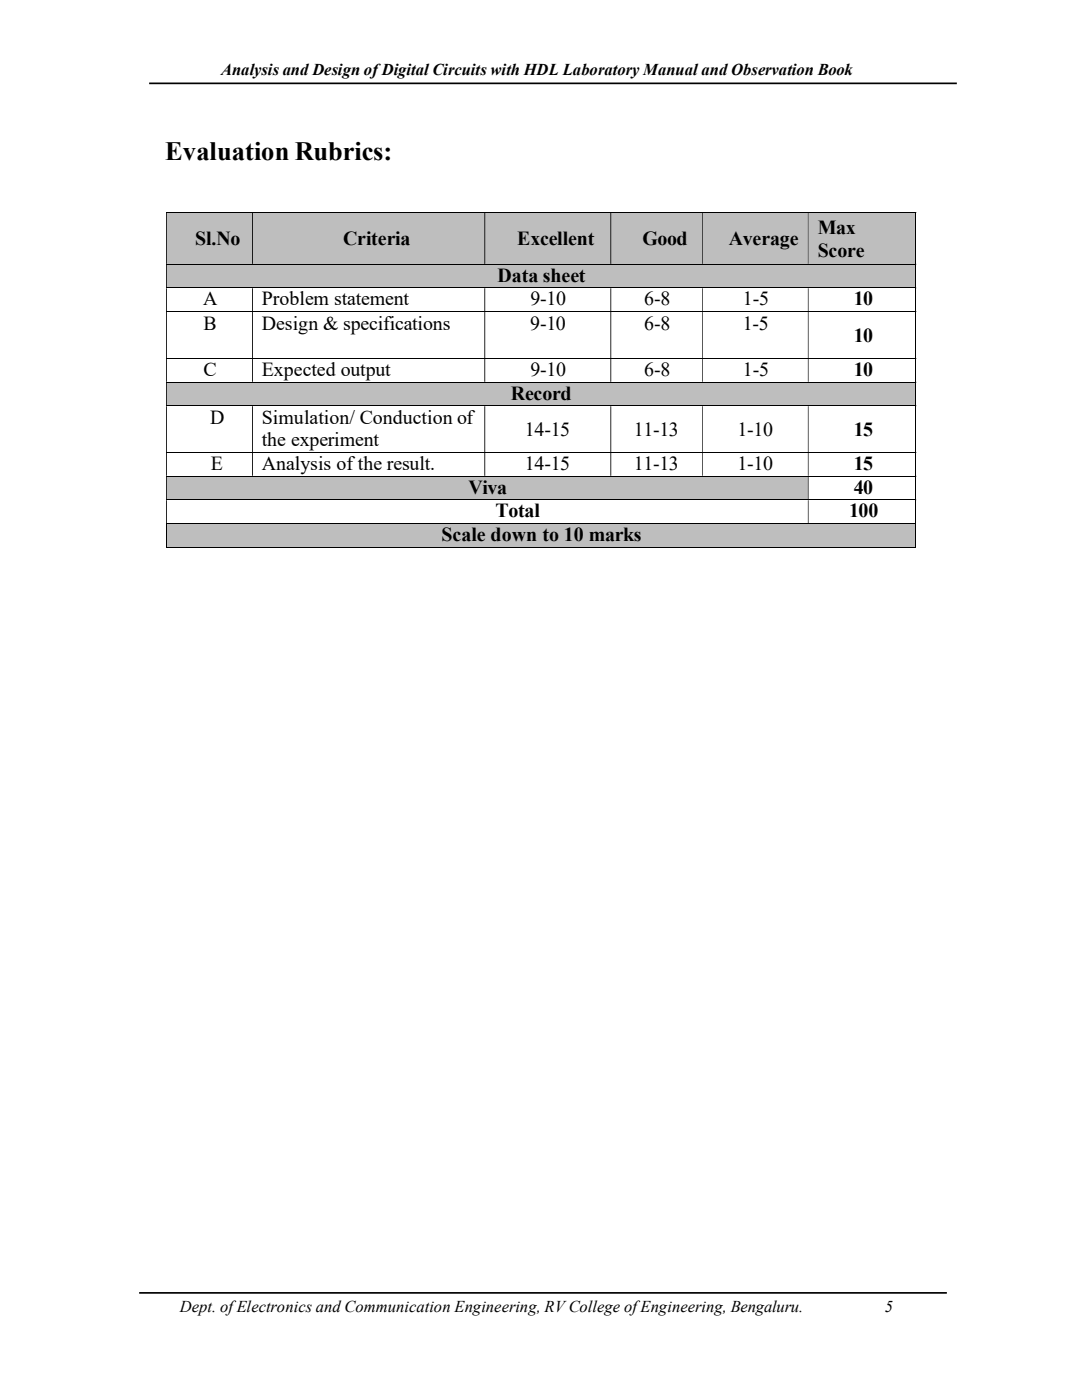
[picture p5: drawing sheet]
<svg xmlns="http://www.w3.org/2000/svg" width="216mm" height="279mm" viewBox="0 0 216 279" stroke-linecap="round" stroke-linejoin="round" font-family="sans-serif">
<defs><g id="words">
<text font-size="5.3" x="33" y="31.9">Evaluation Rubrics:</text>
<g font-size="4">
<text x="163.2" y="46.7">Max</text>
<text x="38.9" y="48.9">Sl.No</text>
<text x="68.5" y="48.9">Criteria</text>
<text x="103.2" y="48.9">Excellent</text>
<text x="128.2" y="48.9">Good</text>
<text x="145.4" y="48.9">Average</text>
<text x="163.2" y="51.2">Score</text>
<text x="99.3" y="56.2">Data sheet</text>
<text x="40.5" y="61">A</text>
<text x="40.6" y="65.9">B</text>
<text x="52.2" y="65.9">Design &amp; specifications</text>
<text x="52.2" y="61">Problem statement</text>
<text x="105.8" y="65.9">9-10</text>
<text x="105.8" y="61">9-10</text>
<text x="128.6" y="65.9">6-8</text>
<text x="128.6" y="61">6-8</text>
<text x="148.2" y="65.9">1-5</text>
<text x="148.3" y="61">1-5</text>
<text x="170.3" y="61">10</text>
<text x="170.3" y="68.2">10</text>
<text x="40.6" y="75.1">C</text>
<text x="52.2" y="75.1">Expected output</text>
<text x="105.8" y="75.1">9-10</text>
<text x="128.6" y="75.1">6-8</text>
<text x="148.3" y="75.1">1-5</text>
<text x="170.3" y="75.1">10</text>
<text x="101.9" y="79.8">Record</text>
<text x="42" y="84.6">D</text>
<text x="52.2" y="84.6">Simulation/ Conduction of</text>
<text x="52.2" y="89">the experiment</text>
<text x="104.7" y="87">14-15</text>
<text x="126.5" y="87">11-13</text>
<text x="147.2" y="87">1-10</text>
<text x="170.3" y="87">15</text>
<text x="42" y="93.8">E</text>
<text x="52.2" y="93.8">Analysis ofthe result.</text>
<text x="104.7" y="93.8">14-15</text>
<text x="126.4" y="93.8">11-13</text>
<text x="147.2" y="93.8">1-10</text>
<text x="170.3" y="93.8">15</text>
<text x="93.5" y="98.5">Viva</text>
<text x="170.3" y="98.5">40</text>
<text x="88.1" y="108">Scale down to 10 marks</text>
<text x="98.8" y="103.3">Total</text>
<text x="169.4" y="103.3">100</text>
</g>
<g font-size="3.3">
<text x="44.1" y="15">Analysis and Design of Digital Circuits with HDL Laboratory Manual and Observation Book</text>
<text x="35.9" y="261.8">Dept. of Electronics and Communication Engineering, RV College of Engineering, Bengaluru.</text>
<text x="176.5" y="261.8">5</text>
</g>
</g></defs>
<path d="M29.8 16.6h161.1M27.8 258h161.1" fill="none" stroke="#000" stroke-width=".34"/>
<g fill="#bebebe">
<path d="M33.3 42.5h17v10.2h-17z" fill-rule="evenodd"/>
<path d="M50.5 42.5h46.1v10.2h-46.1z" fill-rule="evenodd"/>
<path d="M96.8 42.5h25v10.2h-25z" fill-rule="evenodd"/>
<path d="M122 42.5h18.1v10.2h-18.1z" fill-rule="evenodd"/>
<path d="M140.3 42.5h20.9v10.2h-20.9z" fill-rule="evenodd"/>
<path d="M161.4 42.5h21.3v10.2h-21.3z" fill-rule="evenodd"/>
</g>
<path d="M161.4 47.5h21.3v4.6h-21.3z" fill="#bebebe"/>
<path d="M33.1 42.4h149.6M182.8 42.5v10.2" fill="none" stroke="#000" stroke-width=".2"/>
<path d="M182.7 42.3h.1v.2h-.1zM33.1 42.5h.2v10.2h-.2zM50.3 42.5h.2v10.2h-.2zM96.6 42.5h.2v10.2h-.2zM121.8 42.5h.2v10.2h-.2zM140.1 42.5h.2v10.2h-.2zM161.2 42.5h.1v10.2h-.1z" fill-rule="evenodd" fill="#000"/>
<path d="M33.3 52.8h149.4v4.6h-149.4z" fill-rule="evenodd" fill="#bebebe"/>
<path d="M33.1 52.7h149.6M33.1 57.5h149.6M182.8 52.8v4.6M182.8 57.5v4.6M33.1 62.2h149.6M33.1 71.5h149.6M182.8 62.3v9.2M182.8 71.6v4.6" fill="none" stroke="#000" stroke-width=".2"/>
<g fill="#000">
<path d="M182.7 52.7h.1v.1h-.1zM33.1 52.8h.2v4.6h-.2z" fill-rule="evenodd"/>
<path d="M182.7 57.4h.1v.1h-.1zM33.1 57.5h.2v4.6h-.2zM50.3 57.5h.2v4.6h-.2zM96.6 57.5h.2v4.6h-.2zM121.8 57.5h.2v4.6h-.2zM140.1 57.5h.2v4.6h-.2zM161.2 57.5h.1v4.6h-.1z" fill-rule="evenodd"/>
<path d="M182.7 62.1h.1v.2h-.1zM33.1 62.3h.2v9.2h-.2zM50.3 62.3h.2v9.2h-.2zM96.6 62.3h.2v9.2h-.2zM121.8 62.3h.2v9.2h-.2zM140.1 62.3h.2v9.2h-.2zM161.2 62.3h.1v9.2h-.1z" fill-rule="evenodd"/>
<path d="M182.7 71.5h.1v.1h-.1zM33.1 71.6h.2v4.6h-.2zM50.3 71.6h.2v4.6h-.2zM96.6 71.6h.2v4.6h-.2zM121.8 71.6h.2v4.6h-.2zM140.1 71.6h.2v4.6h-.2zM161.2 71.6h.1v4.6h-.1z" fill-rule="evenodd"/>
</g>
<path d="M33.3 76.4h149.4v4.5h-149.4z" fill-rule="evenodd" fill="#bebebe"/>
<path d="M33.1 76.3h149.6M182.8 76.4v4.5M33.1 81h149.6M33.1 90.3h149.6M182.8 81.1v9.1M182.8 90.4v4.6" fill="none" stroke="#000" stroke-width=".2"/>
<g fill="#000">
<path d="M182.7 76.2h.1v.2h-.1zM33.1 76.4h.2v4.5h-.2z" fill-rule="evenodd"/>
<path d="M182.7 80.9h.1v.2h-.1zM33.1 81.1h.2v9.1h-.2zM50.3 81.1h.2v9.1h-.2zM96.6 81.1h.2v9.1h-.2zM121.8 81.1h.2v9.1h-.2zM140.1 81.1h.2v9.1h-.2zM161.2 81.1h.1v9.1h-.1z" fill-rule="evenodd"/>
<path d="M182.7 90.2h.1v.2h-.1zM33.1 90.4h.2v4.6h-.2zM50.3 90.4h.2v4.6h-.2zM96.6 90.4h.2v4.6h-.2zM121.8 90.4h.2v4.6h-.2zM140.1 90.4h.2v4.6h-.2zM161.2 90.4h.1v4.6h-.1z" fill-rule="evenodd"/>
</g>
<path d="M33.3 95.1h127.9v4.6h-127.9z" fill-rule="evenodd" fill="#bebebe"/>
<path d="M33.1 95h149.6M33.1 99.8h149.6M182.8 95.1v4.6M182.8 99.8v4.7" fill="none" stroke="#000" stroke-width=".2"/>
<g fill="#000">
<path d="M182.7 95h.1v.1h-.1zM33.1 95.1h.2v4.6h-.2zM161.2 95.1h.1v4.6h-.1z" fill-rule="evenodd"/>
<path d="M182.7 99.7h.1v.1h-.1zM33.1 99.8h.2v4.7h-.2zM161.2 99.8h.1v4.7h-.1z" fill-rule="evenodd"/>
</g>
<path d="M33.3 104.6h149.4v4.5h-149.4z" fill-rule="evenodd" fill="#bebebe"/>
<path d="M33.1 104.5h149.6M33.1 109.2h149.6M33.2 104.6v4.7M182.8 104.6v4.7" fill="none" stroke="#000" stroke-width=".2"/>
<path d="M182.7 104.5h.1v.1h-.1zM182.7 109.1h.1v.2h-.1z" fill="#000"/>
<use href="#words"/>
</svg>
